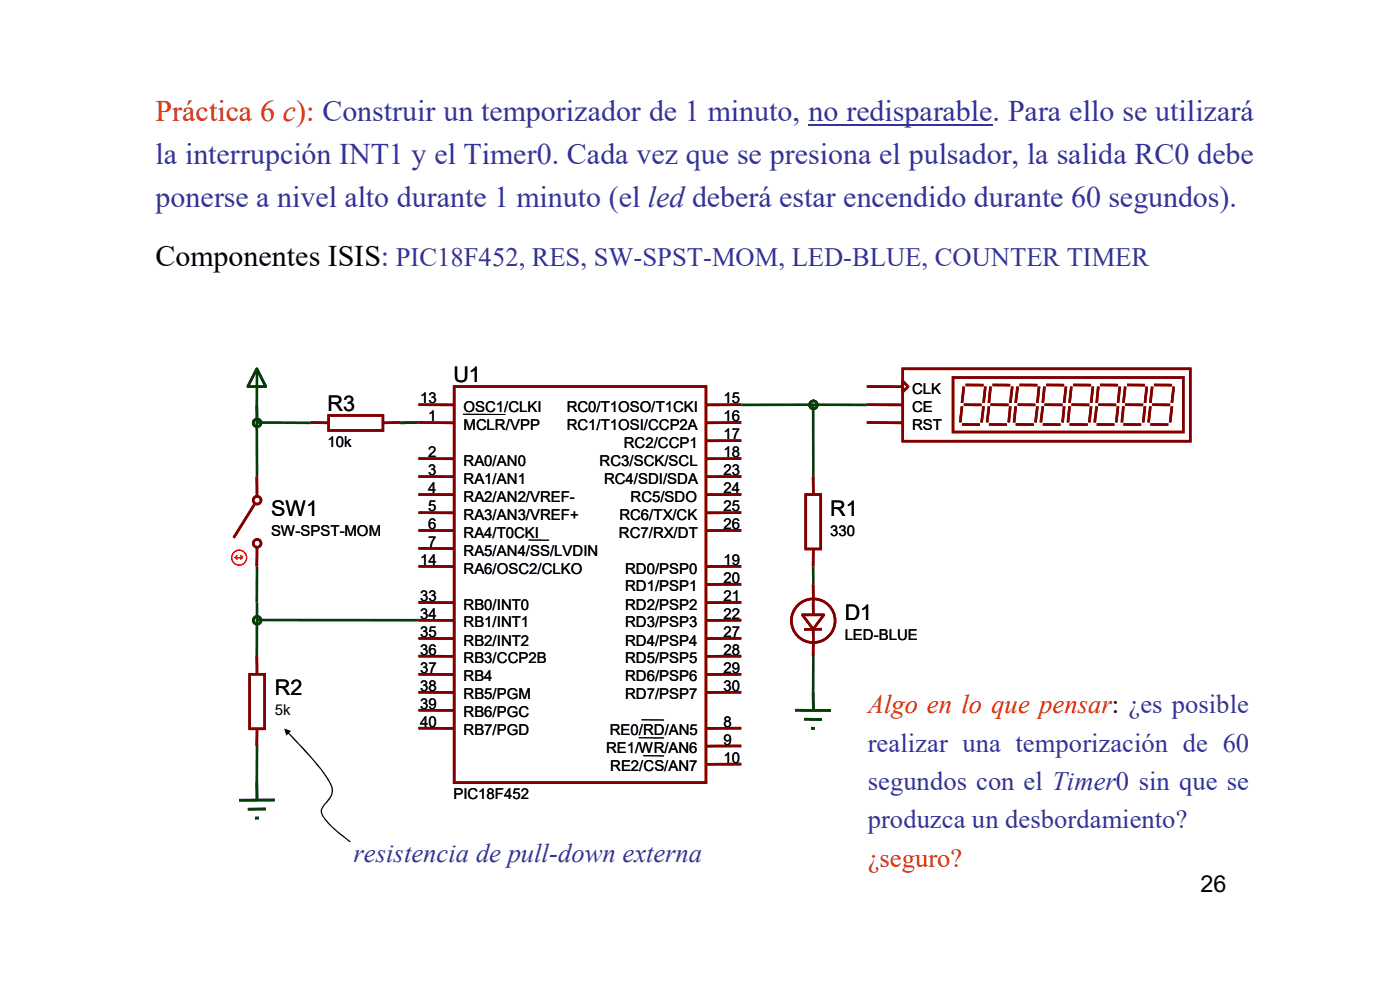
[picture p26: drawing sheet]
<svg xmlns="http://www.w3.org/2000/svg" width="297mm" height="210mm" viewBox="0 0 297 210" stroke-linecap="round" stroke-linejoin="round" font-family="sans-serif">
<defs><g id="words">
<text font-size="6.3" fill="#c30" x="33" y="25.6">Práctica 6 c): Construir un temporizador de 1 minuto, no redisparable. Para ello se utilizará</text>
<g font-size="6.3" fill="#339">
<text x="33" y="34.8">la interrupción INT1 y el Timer0. Cada vez que se presiona el pulsador, la salida RC0 debe</text>
<text x="33" y="43.9">ponerse a nivel alto durante 1 minuto (el led deberá estar encendido durante 60 segundos).</text>
</g>
<text font-size="6.3" x="33" y="56.3">Componentes ISIS:</text>
<g font-size="5.6" fill="#339">
<text x="84" y="56.3">PIC18F452, RES, SW-SPST-MOM, LED-BLUE, COUNTER TIMER</text>
<text x="184.1" y="159.4">realizar una temporización de 60</text>
<text x="184.1" y="167.6">segundos con el Timer0 sin que se</text>
<text x="184.1" y="175.7">produzca un desbordamiento?</text>
<text x="75" y="182.8">resistencia de pull-down externa</text>
</g>
<g font-size="5.6" fill="#f30">
<text x="184.1" y="151.3">Algo en lo que pensar: ¿es posible</text>
<text x="184.1" y="184">¿seguro?</text>
</g>
<text font-size="5" x="254.7" y="189.3">26</text>
<g font-size="4.6">
<text x="96.2" y="81.1">U1</text>
<text x="69.5" y="87.2">R3</text>
<text x="57.5" y="109.5">SW1</text>
<text x="176.1" y="109.5">R1</text>
<text x="179.2" y="131.4">D1</text>
<text x="58.3" y="147.5">R2</text>
</g>
<g font-size="3.2">
<text x="193.5" y="83.5">CLK</text>
<text x="89.1" y="85.6">13</text>
<text x="90.8" y="89.4">1</text>
<text x="98.3" y="87.4">OSC1/CLKI</text>
<text x="120.2" y="87.4">RC0/T1OSO/T1CKI</text>
<text x="153.5" y="89.4">16</text>
<text x="153.5" y="85.6">15</text>
<text x="193.5" y="87.4">CE</text>
<text x="69.5" y="94.9">10k</text>
<text x="98.3" y="91.2">MCLR/VPP</text>
<text x="120.2" y="91.2">RC1/T1OSI/CCP2A</text>
<text x="132.3" y="95">RC2/CCP1</text>
<text x="153.5" y="93.2">17</text>
<text x="193.5" y="91.2">RST</text>
<text x="90.8" y="97">2</text>
<text x="90.8" y="100.8">3</text>
<text x="98.3" y="98.8">RA0/AN0</text>
<text x="127.2" y="98.8">RC3/SCK/SCL</text>
<text x="153.5" y="100.8">23</text>
<text x="153.5" y="97">18</text>
<text x="90.8" y="104.6">4</text>
<text x="98.3" y="102.6">RA1/AN1</text>
<text x="98.3" y="106.4">RA2/AN2/VREF-</text>
<text x="128.1" y="102.6">RC4/SDI/SDA</text>
<text x="133.8" y="106.4">RC5/SDO</text>
<text x="153.5" y="104.6">24</text>
<text x="57.5" y="113.7">SW-SPST-MOM</text>
<text x="90.8" y="108.4">5</text>
<text x="90.8" y="112.3">6</text>
<text x="98.3" y="110.2">RA3/AN3/VREF+</text>
<text x="131.4" y="110.2">RC6/TX/CK</text>
<text x="153.5" y="108.4">25</text>
<text x="153.5" y="112.3">26</text>
<text x="176.1" y="113.7">330</text>
<text x="89.1" y="119.9">14</text>
<text x="90.8" y="116.1">7</text>
<text x="98.3" y="114">RA4/T0CKI</text>
<text x="98.3" y="117.9">RA5/AN4/SS/LVDIN</text>
<text x="131.3" y="114">RC7/RX/DT</text>
<text x="153.5" y="119.9">19</text>
<text x="98.3" y="121.7">RA6/OSC2/CLKO</text>
<text x="132.6" y="121.7">RD0/PSP0</text>
<text x="132.6" y="125.5">RD1/PSP1</text>
<text x="153.5" y="123.7">20</text>
<text x="89.1" y="127.5">33</text>
<text x="89.1" y="131.4">34</text>
<text x="98.3" y="129.3">RB0/INT0</text>
<text x="132.6" y="129.3">RD2/PSP2</text>
<text x="153.5" y="127.5">21</text>
<text x="153.5" y="131.4">22</text>
<text x="89.1" y="135.1">35</text>
<text x="98.3" y="133.1">RB1/INT1</text>
<text x="98.3" y="136.9">RB2/INT2</text>
<text x="132.6" y="133.1">RD3/PSP3</text>
<text x="132.6" y="136.9">RD4/PSP4</text>
<text x="153.5" y="135.1">27</text>
<text x="179.2" y="135.7">LED-BLUE</text>
<text x="89.1" y="139">36</text>
<text x="89.1" y="142.7">37</text>
<text x="98.3" y="140.7">RB3/CCP2B</text>
<text x="132.6" y="140.7">RD5/PSP5</text>
<text x="153.5" y="139">28</text>
<text x="153.5" y="142.7">29</text>
<text x="89.1" y="146.6">38</text>
<text x="98.3" y="144.6">RB4</text>
<text x="98.3" y="148.4">RB5/PGM</text>
<text x="132.6" y="144.6">RD6/PSP6</text>
<text x="132.6" y="148.4">RD7/PSP7</text>
<text x="153.5" y="146.6">30</text>
<text x="58.3" y="151.7">5k</text>
<text x="89.1" y="150.4">39</text>
<text x="89.1" y="154.2">40</text>
<text x="98.3" y="152.1">RB6/PGC</text>
<text x="98.3" y="156">RB7/PGD</text>
<text x="129.4" y="156">RE0/RD/AN5</text>
<text x="153.5" y="154.2">8</text>
<text x="128.6" y="159.8">RE1/WR/AN6</text>
<text x="153.5" y="158">9</text>
<text x="153.5" y="161.8">10</text>
<text x="129.5" y="163.6">RE2/CS/AN7</text>
<text x="96.2" y="169.5">PIC18F452</text>
</g>
</g></defs>
<path d="M171.5 26.4h39.1" fill="none" stroke="#339" stroke-width=".25"/>
<g fill="none" stroke="#800000" stroke-width=".55">
<path d="M191.5 78.2h61v15.4h-61zM65.9 89.6l3.8 .1M69.7 88.1h11.5v3.2h-11.5zM85 89.6l-3.9 .1M88.8 89.6l7.6 .1M88.8 97.3h7.6M88.8 85.9h7.6M96.4 82h53.4v84h-53.4zM157.3 89.6l-7.7 .1M157.3 85.9h-7.7M157.3 93.5h-7.7M157.3 97.3h-7.7"/>
<path d="M183.9 89.6l7.6 .1M183.9 82h7.6M183.9 85.9h7.6M191.5 80.9l1.2 1.1-1.2 1.1zM202.2 80.1h48.8v11.6h-48.8zM204.1 86.2l-.4 3.4M204.1 90l3.8 .1M204.5 82l-.4 3.5M204.5 85.9h3.7M204.9 81.7h3.8M208.7 86.2l-.5 3.4M209 82l-.3 3.5"/>
<path d="M209.8 86.2l-.4 3.4M209.8 90l3.8 .1M210.1 82l-.3 3.5M210.1 85.9h3.9M210.6 81.7h3.7M214.3 86.2l-.3 3.4M214.8 82l-.5 3.5M215.5 86.2l-.4 3.4M215.5 90l3.8 .1M215.9 82l-.4 3.5M215.9 85.9h3.8M216.3 81.7h3.8"/>
<path d="M220.1 86.2l-.4 3.4M220.4 82l-.3 3.5M221.2 86.2l-.4 3.4M221.2 90l3.8 .1M221.6 82l-.4 3.5M221.6 85.9h3.8M222 81.7h3.8M225.8 86.2l-.4 3.4M226.1 82l-.3 3.5M226.9 86.2l-.3 3.4M226.9 90l3.9 .1M227.3 82l-.4 3.5"/>
<path d="M227.3 85.9h3.8M227.7 81.7h3.8M231.5 86.2l-.4 3.4M231.9 82l-.4 3.5M232.7 86.2l-.5 3.4M232.7 90l3.7 .1M233 82l-.3 3.5M233 85.9h3.8M233.4 81.7h3.8M237.2 86.2l-.4 3.4M237.6 82l-.4 3.5M238.3 86.2l-.3 3.4"/>
<path d="M238.3 90l3.8 .1M238.7 82l-.4 3.5M238.7 85.9h3.8M239.1 81.7h3.8M242.9 86.2l-.4 3.4M243.3 82l-.4 3.5M244.1 86.2l-.4 3.4M244.1 90l3.8 .1M244.4 82l-.3 3.5M244.4 85.9h3.8M244.8 81.7h3.8M248.6 86.2l-.4 3.4"/>
<path d="M249 82l-.4 3.5M54.1 106.8l-4.5 7.3M54.5 104.9v.4M54.5 116v4.1M54.5 101.1v3.8M88.8 101.1h7.6M88.8 104.9h7.6M88.8 108.8h7.6M88.8 112.5l7.6 .1M88.8 116.3l7.6 .1M157.3 104.9h-7.7M157.3 108.8h-7.7"/>
<path d="M157.3 112.5l-7.7 .1M157.3 101.1h-7.7M170.9 104.9h3.2v11.6h-3.2zM172.5 101.1l.1 3.8M172.6 116.3l-.1 3.8M54.5 139.2v3.8M88.8 127.8h7.6M88.8 131.6h7.6M88.8 135.4l7.6 .1M88.8 139.2h7.6M88.8 120.1l7.6 .1M157.3 120.1l-7.7 .1"/>
<path d="M157.3 124h-7.7M157.3 127.8h-7.7M157.3 131.6h-7.7M157.3 135.4l-7.7 .1M157.3 139.2h-7.7M170.2 130.4h4.6l-2.3 3.1zM172.5 124l.1 6.4M172.5 133.5v5.7M174.4 133.5h-3.8M53 143h3.1v11.6h-3.1zM54.5 154.5v3.7M88.8 143l7.6 .1"/>
<path d="M88.8 146.9h7.6M88.8 150.7h7.6M88.8 154.5h7.6M157.3 154.5h-7.7M157.3 158.2l-7.7 .1M157.3 143l-7.7 .1M157.3 146.9h-7.7M157.3 162.1h-7.7"/>
<circle cx="54.5" cy="106.1" r=".82"/>
<circle cx="54.5" cy="115.3" r=".83"/>
<circle cx="172.5" cy="131.7" r="4.6"/>
</g>
<g fill="none" stroke="#004000" stroke-width=".55">
<path d="M54.5 78.2l1.9 3.8h-3.8zM54.5 78.2v11.4M65.9 89.7l-11.4-.1v11.5M88.8 89.6l-3.8 .1M172.5 85.9h11.4M172.5 85.9l.1 15.2M172.5 85.9h-15.2M54.5 131.5l34.3 .1M54.5 120.1v7.7M54.5 127.8v11.4M172.5 120.1l.1 3.9M172.6 139.2v11.5"/>
<path d="M54.5 158.2v11.5M168.7 150.7h7.6M170.6 152.6h3.8M172.1 154.5h.7M54.9 173.5l-.8 .1M56.4 171.6l-3.8 .1M58.3 169.7l-7.6 .1"/>
<circle cx="54.5" cy="89.7" r=".82"/>
<circle cx="172.6" cy="85.9" r=".84"/>
<circle cx="54.5" cy="131.6" r=".82"/>
</g>
<g fill="none" stroke="#f00" stroke-width=".25">
<path d="M49.9 118.3h1.5M49.9 118.3l.4 .3M50.3 117.9l-.4 .4M51.1 117.9l.3 .3-.3 .4"/>
<circle cx="50.7" cy="118.3" r="1.59"/>
</g>
<path d="M98.3 87.9h8.8M112.2 114.6h4.2M135.6 156.5h5.2M136.2 152.7h4.6M136.5 160.3l4.3 .1" fill="none" stroke="#000" stroke-width=".21"/>
<path d="M60.9 155.2h.1a61 61 0 0 1 9.1 10.7 3.2 3.2 0 0 1-.8 4.4 1.96 1.96 0 0 0-.8 2.6 24.3 24.3 0 0 0 5.9 5.6l-.1 .2a20.9 20.9 0 0 1-6.1-5.9 2.16 2.16 0 0 1 .9-2.6 3.5 3.5 0 0 0 1.3-2.8l-.3-.8a30.6 30.6 0 0 0-6-7.8l-3.2-3.4zM60.3 154.6l1.5 .5-1.1 .9z" fill="#000"/>
<use href="#words"/>
</svg>
